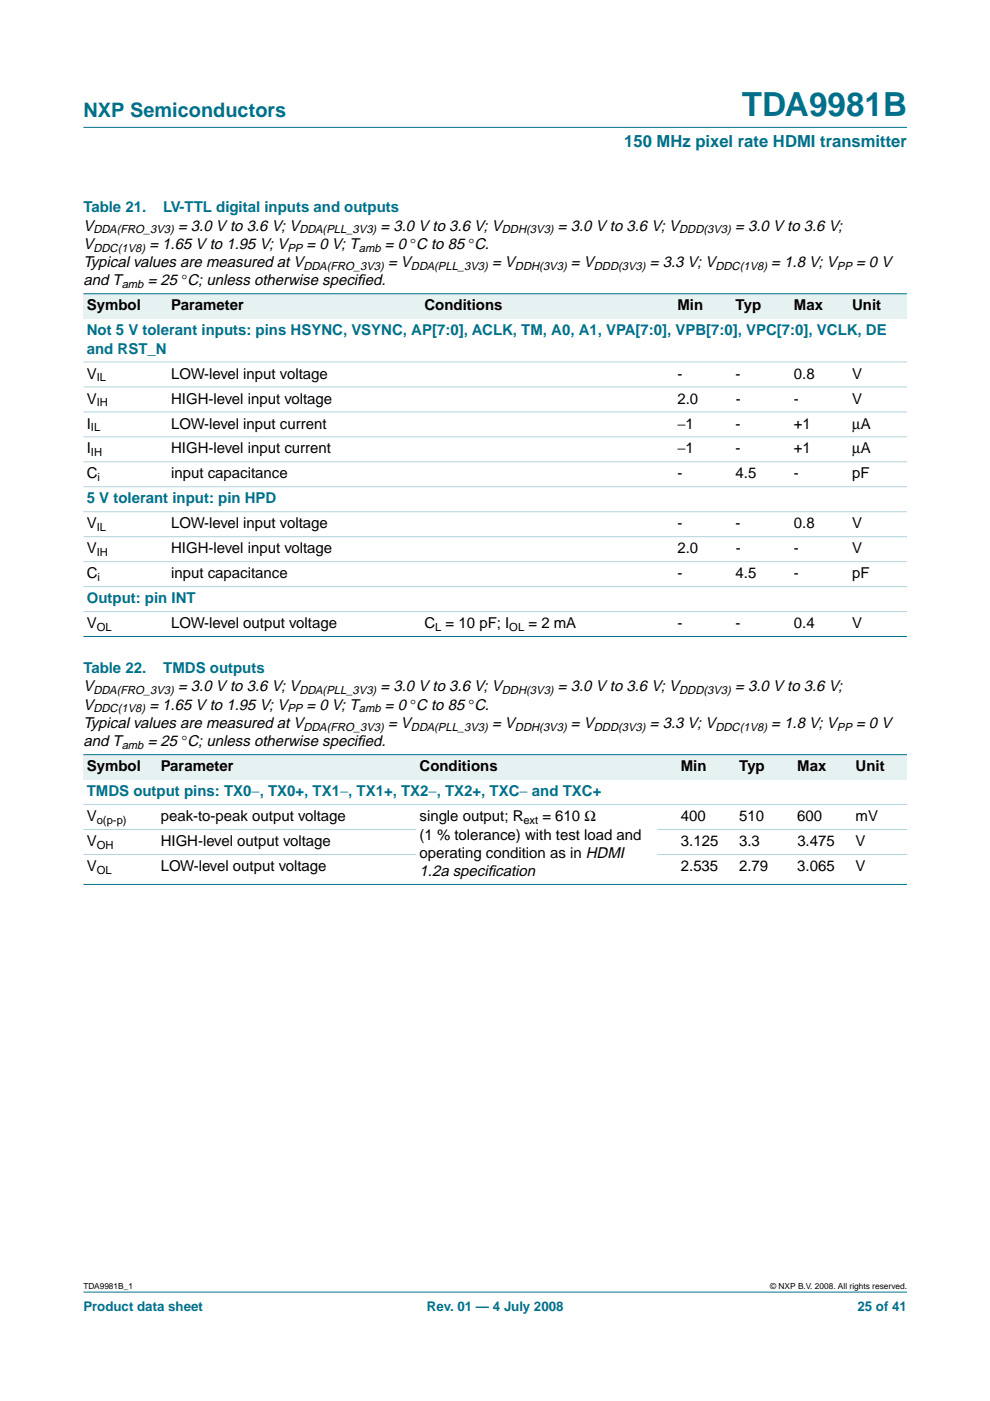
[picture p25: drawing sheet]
<svg xmlns="http://www.w3.org/2000/svg" width="210mm" height="297mm" viewBox="0 0 210 297" stroke-linecap="round" stroke-linejoin="round" font-family="sans-serif">
<defs><g id="words">
<text font-size="7.1" fill="#00708a" x="157.3" y="24.7">TDA9981B</text>
<text font-size="4.2" fill="#00708a" x="17.7" y="24.9">NXP Semiconductors</text>
<text font-size="3.5" fill="#00708a" x="132.4" y="31.1">150 MHz pixel rate HDMI transmitter</text>
<g font-size="3.2" fill="#00708a">
<text x="17.7" y="45">Table 21.</text>
<text x="34.6" y="45">LV-TTL digital inputs and outputs</text>
<text x="18.4" y="71.1">Not 5 V tolerant inputs: pins HSYNC, VSYNC, AP[7:0], ACLK, TM, A0, A1, VPA[7:0], VPB[7:0], VPC[7:0], VCLK, DE</text>
<text x="18.4" y="75">and RST_N</text>
<text x="18.4" y="106.7">5 V tolerant input: pin HPD</text>
<text x="18.4" y="127.9">Output: pin INT</text>
<text x="17.7" y="142.7">Table 22.</text>
<text x="34.6" y="142.7">TMDS outputs</text>
<text x="18.4" y="168.8">TMDS output pins: TX0−, TX0+, TX1−, TX1+, TX2−, TX2+, TXC− and TXC+</text>
</g>
<g font-size="3.2">
<text x="17.7" y="48.9">V</text>
<text x="17.7" y="52.8">V</text>
<text x="31.7" y="52.8">= 1.65 V to 1.95 V; V</text>
<text x="37.7" y="48.9">= 3.0 V to 3.6 V; V</text>
<text x="65" y="52.8">= 0 V; T</text>
<text x="80.7" y="48.9">= 3.0 V to 3.6 V; V</text>
<text x="81.6" y="52.8">= 0 °C to 85 °C.</text>
<text x="118.3" y="48.9">= 3.0 V to 3.6 V; V</text>
<text x="155.9" y="48.9">= 3.0 V to 3.6 V;</text>
<text x="17.7" y="56.6">Typical values are measured at V</text>
<text x="82.3" y="56.6">= V</text>
<text x="104.3" y="56.6">= V</text>
<text x="121" y="56.6">= V</text>
<text x="137.8" y="56.6">= 3.3 V; V</text>
<text x="163.5" y="56.6">= 1.8 V; V</text>
<text x="181.5" y="56.6">= 0 V</text>
<text x="17.7" y="60.5">and T</text>
<text x="18.4" y="65.8">Symbol</text>
<text x="31.3" y="60.5">= 25 °C; unless otherwise specif</text>
<text x="36.3" y="65.8">Parameter</text>
<text x="75.7" y="60.5">ied.</text>
<text x="90" y="65.8">Conditions</text>
<text x="143.6" y="65.8">Min</text>
<text x="156" y="65.8">Typ</text>
<text x="168.3" y="65.8">Max</text>
<text x="180.7" y="65.8">Unit</text>
<text x="18.4" y="80.3">V</text>
<text x="36.3" y="80.3">LOW-level input voltage</text>
<text x="143.6" y="80.3">-</text>
<text x="156" y="80.3">-</text>
<text x="168.3" y="80.3">0.8</text>
<text x="180.7" y="80.3">V</text>
<text x="18.4" y="85.6">V</text>
<text x="36.3" y="85.6">HIGH-level input voltage</text>
<text x="143.6" y="85.6">2.0</text>
<text x="156" y="85.6">-</text>
<text x="168.3" y="85.6">-</text>
<text x="180.7" y="85.6">V</text>
<text x="18.4" y="90.9">I</text>
<text x="36.3" y="90.9">LOW-level input current</text>
<text x="143.6" y="90.9">−1</text>
<text x="156" y="90.9">-</text>
<text x="168.3" y="90.9">+1</text>
<text x="180.7" y="90.9">µA</text>
<text x="18.4" y="96.1">I</text>
<text x="18.4" y="101.4">C</text>
<text x="36.3" y="96.1">HIGH-level input current</text>
<text x="36.3" y="101.4">input capacitance</text>
<text x="143.6" y="96.1">−1</text>
<text x="143.6" y="101.4">-</text>
<text x="156" y="96.1">-</text>
<text x="156" y="101.4">4.5</text>
<text x="168.3" y="96.1">+1</text>
<text x="168.3" y="101.4">-</text>
<text x="180.7" y="96.1">µA</text>
<text x="180.7" y="101.4">pF</text>
<text x="18.4" y="112">V</text>
<text x="36.3" y="112">LOW-level input voltage</text>
<text x="143.6" y="112">-</text>
<text x="156" y="112">-</text>
<text x="168.3" y="112">0.8</text>
<text x="180.7" y="112">V</text>
<text x="18.4" y="117.3">V</text>
<text x="36.3" y="117.3">HIGH-level input voltage</text>
<text x="143.6" y="117.3">2.0</text>
<text x="156" y="117.3">-</text>
<text x="168.3" y="117.3">-</text>
<text x="180.7" y="117.3">V</text>
<text x="18.4" y="122.6">C</text>
<text x="36.3" y="122.6">input capacitance</text>
<text x="143.6" y="122.6">-</text>
<text x="156" y="122.6">4.5</text>
<text x="168.3" y="122.6">-</text>
<text x="180.7" y="122.6">pF</text>
<text x="18.4" y="133.2">V</text>
<text x="36.3" y="133.2">LOW-level output voltage</text>
<text x="90" y="133.2">C = 10 pF; I</text>
<text x="112" y="133.2">= 2 mA</text>
<text x="143.6" y="133.2">-</text>
<text x="156" y="133.2">-</text>
<text x="168.3" y="133.2">0.4</text>
<text x="180.7" y="133.2">V</text>
<text x="17.7" y="146.6">V</text>
<text x="37.7" y="146.6">= 3.0 V to 3.6 V; V</text>
<text x="80.7" y="146.6">= 3.0 V to 3.6 V; V</text>
<text x="118.3" y="146.6">= 3.0 V to 3.6 V; V</text>
<text x="155.9" y="146.6">= 3.0 V to 3.6 V;</text>
<text x="17.7" y="150.5">V</text>
<text x="17.7" y="154.4">Typical values are measured at V</text>
<text x="31.7" y="150.5">= 1.65 V to 1.95 V; V</text>
<text x="65" y="150.5">= 0 V; T</text>
<text x="81.6" y="150.5">= 0 °C to 85 °C.</text>
<text x="82.3" y="154.4">= V</text>
<text x="104.3" y="154.4">= V</text>
<text x="121" y="154.4">= V</text>
<text x="137.8" y="154.4">= 3.3 V; V</text>
<text x="163.5" y="154.4">= 1.8 V; V</text>
<text x="181.5" y="154.4">= 0 V</text>
<text x="17.7" y="158.2">and T</text>
<text x="31.3" y="158.2">= 25 °C; unless otherwise specif</text>
<text x="75.7" y="158.2">ied.</text>
<text x="18.4" y="163.5">Symbol</text>
<text x="34.1" y="163.5">Parameter</text>
<text x="88.9" y="163.5">Conditions</text>
<text x="144.4" y="163.5">Min</text>
<text x="156.7" y="163.5">Typ</text>
<text x="169.1" y="163.5">Max</text>
<text x="181.4" y="163.5">Unit</text>
<text x="18.4" y="174.1">V</text>
<text x="18.4" y="179.4">V</text>
<text x="34.1" y="174.1">peak-to-peak output voltage</text>
<text x="34.1" y="179.4">HIGH-level output voltage</text>
<text x="88.9" y="178">(1 % tolerance) with test load and</text>
<text x="89" y="174.1">single output; R</text>
<text x="115" y="174.1">= 610 Ω</text>
<text x="144.4" y="174.1">400</text>
<text x="144.4" y="179.4">3.125</text>
<text x="156.7" y="174.1">510</text>
<text x="156.7" y="179.4">3.3</text>
<text x="169.1" y="174.1">600</text>
<text x="169.1" y="179.4">3.475</text>
<text x="181.4" y="174.1">mV</text>
<text x="181.4" y="179.4">V</text>
<text x="18.4" y="184.7">V</text>
<text x="34.1" y="184.7">LOW-level output voltage</text>
<text x="88.9" y="185.8">1.2a specif</text>
<text x="88.9" y="181.9">operating condition as in HDMI</text>
<text x="103.4" y="185.8">ication</text>
<text x="144.4" y="184.7">2.535</text>
<text x="156.7" y="184.7">2.79</text>
<text x="169.1" y="184.7">3.065</text>
<text x="181.4" y="184.7">V</text>
</g>
<g font-size="2.8" fill="#00708a">
<text x="17.7" y="278">Product data sheet</text>
<text x="90.5" y="278">Rev. 01 — 4 July 2008</text>
<text x="181.8" y="278">25 of 41</text>
</g>
<g font-size="2.4">
<text x="19.8" y="49.4">DDA(FRO_3V3)</text>
<text x="19.8" y="53.3">DDC(1V8)</text>
<text x="60.9" y="53.3">PP</text>
<text x="63.5" y="49.4">DDA(PLL_3V3)</text>
<text x="76.1" y="53.3">amb</text>
<text x="106.4" y="49.4">DDH(3V3)</text>
<text x="144" y="49.4">DDD(3V3)</text>
<text x="64.3" y="57.2">DDA(FRO_3V3)</text>
<text x="87.1" y="57.2">DDA(PLL_3V3)</text>
<text x="109.2" y="57.2">DDH(3V3)</text>
<text x="125.9" y="57.2">DDD(3V3)</text>
<text x="151.7" y="57.2">DDC(1V8)</text>
<text x="177.4" y="57.2">PP</text>
<text x="25.8" y="61.1">amb</text>
<text x="20.5" y="80.8">IL</text>
<text x="20.5" y="86.1">IH</text>
<text x="19.3" y="91.4">IL</text>
<text x="19.3" y="96.7">IH</text>
<text x="20.7" y="102">i</text>
<text x="20.5" y="112.6">IL</text>
<text x="20.5" y="117.9">IH</text>
<text x="20.7" y="123.2">i</text>
<text x="20.5" y="133.8">OL</text>
<text x="92.3" y="133.8">L</text>
<text x="108" y="133.8">OL</text>
<text x="19.8" y="147.2">DDA(FRO_3V3)</text>
<text x="63.5" y="147.2">DDA(PLL_3V3)</text>
<text x="106.4" y="147.2">DDH(3V3)</text>
<text x="144" y="147.2">DDD(3V3)</text>
<text x="19.8" y="151">DDC(1V8)</text>
<text x="60.9" y="151">PP</text>
<text x="64.3" y="154.9">DDA(FRO_3V3)</text>
<text x="76.1" y="151">amb</text>
<text x="87.1" y="154.9">DDA(PLL_3V3)</text>
<text x="109.2" y="154.9">DDH(3V3)</text>
<text x="125.9" y="154.9">DDD(3V3)</text>
<text x="151.7" y="154.9">DDC(1V8)</text>
<text x="177.4" y="154.9">PP</text>
<text x="25.8" y="158.8">amb</text>
<text x="20.5" y="174.7">o(p-p)</text>
<text x="20.5" y="180">OH</text>
<text x="111" y="174.7">ext</text>
<text x="20.5" y="185.3">OL</text>
</g>
<g font-size="1.8">
<text x="17.7" y="273.4">TDA9981B_1</text>
<text x="163.3" y="273.4">© NXP B.V. 2008. All rights reserved.</text>
</g>
</g></defs>
<g fill="#00708a" stroke="#00708a" stroke-width=".21">
<path d="M17.7 273.9h174.6z"/>
<path d="M17.7 27h174.6z"/>
</g>
<g fill="#e6f2f2">
<path d="M17.7 62.3h17.9v5.3h-17.9z" fill-rule="evenodd"/>
<path d="M35.6 62.3h53.7v5.3h-53.7z" fill-rule="evenodd"/>
<path d="M89.3 62.3h50.1v5.3h-50.1z" fill-rule="evenodd"/>
<path d="M139.4 62.3h3.5v5.3h-3.5z" fill-rule="evenodd"/>
<path d="M142.9 62.3h12.4v5.3h-12.4z" fill-rule="evenodd"/>
<path d="M155.3 62.3h12.3v5.3h-12.3z" fill-rule="evenodd"/>
<path d="M167.6 62.3h12.4v5.3h-12.4z" fill-rule="evenodd"/>
<path d="M180 62.3h12.3v5.3h-12.3z" fill-rule="evenodd"/>
</g>
<g fill="#00708a" stroke="#00708a" stroke-width=".21">
<path d="M17.7 62.3h174.6z"/>
<path d="M17.7 135h174.6z"/>
</g>
<g fill="#b3d4db" stroke="#b3d4db" stroke-width=".21">
<path d="M17.7 76.7h174.6z"/>
<path d="M17.7 82h174.6z"/>
<path d="M17.7 87.3h174.6z"/>
<path d="M17.7 92.6h174.6z"/>
<path d="M17.7 97.9h174.6z"/>
<path d="M17.7 103.2h174.6z"/>
<path d="M17.7 108.5h174.6z"/>
<path d="M17.7 113.8h174.6z"/>
<path d="M17.7 119.1h174.6z"/>
<path d="M17.7 124.4h174.6z"/>
<path d="M17.7 129.7h174.6z"/>
</g>
<g fill="#e6f2f2">
<path d="M17.7 160h15.7v5.3h-15.7z" fill-rule="evenodd"/>
<path d="M33.4 160h54.8v5.3h-54.8z" fill-rule="evenodd"/>
<path d="M88.2 160h51.2v5.3h-51.2z" fill-rule="evenodd"/>
<path d="M139.4 160h4.3v5.3h-4.3z" fill-rule="evenodd"/>
<path d="M143.7 160h12.3v5.3h-12.3z" fill-rule="evenodd"/>
<path d="M156 160h12.3v5.3h-12.3z" fill-rule="evenodd"/>
<path d="M168.3 160h12.4v5.3h-12.4z" fill-rule="evenodd"/>
<path d="M180.7 160h11.6v5.3h-11.6z" fill-rule="evenodd"/>
</g>
<g fill="#00708a" stroke="#00708a" stroke-width=".21">
<path d="M17.7 160h174.6z"/>
<path d="M17.7 187.5h174.6z"/>
</g>
<g fill="#b3d4db" stroke="#b3d4db" stroke-width=".21">
<path d="M17.7 170.6h174.6z"/>
<path d="M17.7 175.9h70.5z"/>
<path d="M139.4 175.9h52.9z"/>
<path d="M17.7 181.2h70.5z"/>
<path d="M139.4 181.2h52.9z"/>
</g>
<use href="#words"/>
</svg>
